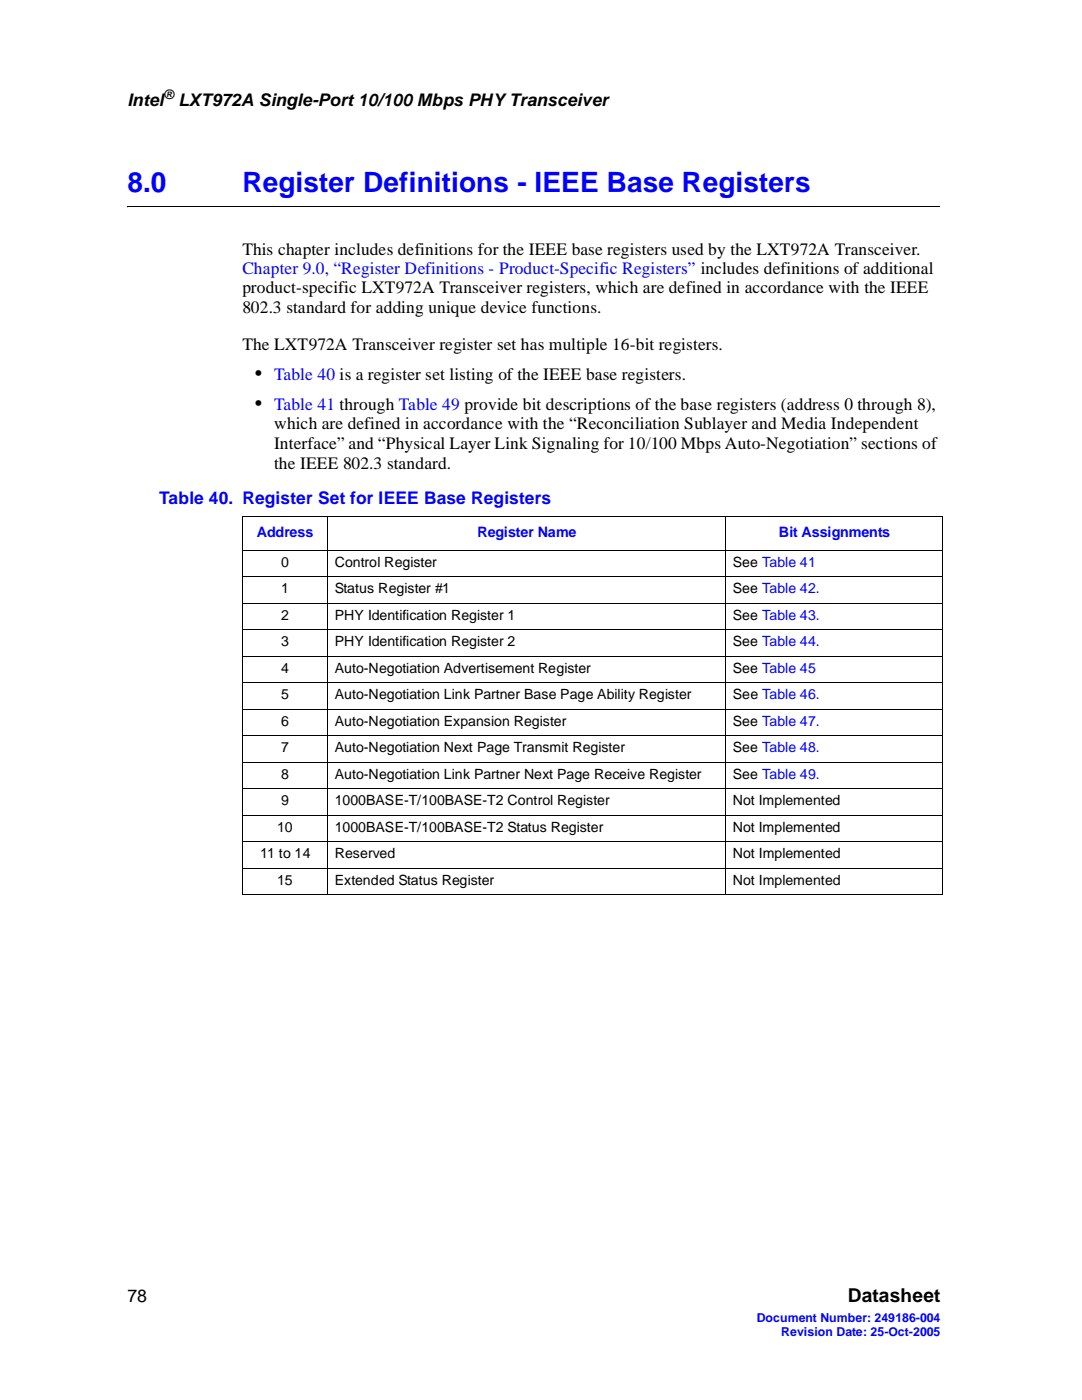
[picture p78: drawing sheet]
<svg xmlns="http://www.w3.org/2000/svg" width="216mm" height="279mm" viewBox="0 0 216 279" stroke-linecap="round" stroke-linejoin="round" font-family="sans-serif">
<defs><g id="words">
<g font-size="5.6" fill="#00f">
<text x="25.4" y="38.4">8.0</text>
<text x="48.4" y="38.4">Register Definitions - IEEE Base Registers</text>
</g>
<g font-size="4.2">
<text x="50.8" y="75.8">•</text>
<text x="50.8" y="81.8">•</text>
</g>
<text font-size="3.8" x="169.2" y="259.9">Datasheet</text>
<g font-size="3.5">
<text x="25.4" y="21.1">Intel</text>
<text x="35.6" y="21.1">LXT972A Single-Port 10/100 Mbps PHY Transceiver</text>
<text x="48.4" y="50.8">This chapter includes definitions for the IEEE base registers used by the LXT972A Transceiver.</text>
<text x="48.4" y="58.5">product-specific LXT972A Transceiver registers, which are defined in accordance with the IEEE</text>
<text x="48.4" y="62.4">802.3 standard for adding unique device functions.</text>
<text x="48.4" y="69.9">The LXT972A Transceiver register set has multiple 16-bit registers.</text>
<text x="54.7" y="85.7">which are defined in accordance with the “Reconciliation Sublayer and Media Independent</text>
<text x="54.7" y="89.6">Interface” and “Physical Layer Link Signaling for 10/100 Mbps Auto-Negotiation” sections of</text>
<text x="54.7" y="93.5">the IEEE 802.3 standard.</text>
<text x="25.4" y="259.9">78</text>
</g>
<g font-size="3.5" fill="#00f">
<text x="48.4" y="54.6">Chapter 9.0, “Register Definitions - Product-Specific Registers” includes definitions of additional</text>
<text x="54.7" y="75.8">Table 40 is a register set listing of the IEEE base registers.</text>
<text x="54.7" y="81.8">Table 41 through Table 49 provide bit descriptions of the base registers (address 0 through 8),</text>
<text x="31.8" y="100.5">Table 40. Register Set for IEEE Base Registers</text>
</g>
<g font-size="2.9" fill="#00f">
<text x="51.3" y="107.1">Address</text>
<text x="95.3" y="107.1">Register Name</text>
<text x="155.4" y="107.1">Bit Assignments</text>
</g>
<g font-size="2.8">
<text x="56.1" y="113.1">0</text>
<text x="66.8" y="113.1">Control Register</text>
<text x="146.2" y="113.1">See Table 41</text>
<text x="56.1" y="118.4">1</text>
<text x="66.8" y="118.4">Status Register #1</text>
<text x="146.3" y="118.4">See Table 42.</text>
<text x="56.1" y="123.7">2</text>
<text x="66.8" y="123.7">PHY Identification Register 1</text>
<text x="146.2" y="123.7">See Table 43.</text>
<text x="56.1" y="129">3</text>
<text x="66.8" y="129">PHY Identification Register 2</text>
<text x="146.2" y="129">See Table 44.</text>
<text x="56.1" y="134.3">4</text>
<text x="66.8" y="134.3">Auto-Negotiation Advertisement Register</text>
<text x="146.2" y="134.3">See Table 45</text>
<text x="56.1" y="139.6">5</text>
<text x="66.8" y="139.6">Auto-Negotiation Link Partner Base Page Ability Register</text>
<text x="146.2" y="139.6">See Table 46.</text>
<text x="56.1" y="144.9">6</text>
<text x="66.8" y="144.9">Auto-Negotiation Expansion Register</text>
<text x="146.2" y="144.9">See Table 47.</text>
<text x="56.1" y="150.1">7</text>
<text x="56.1" y="155.5">8</text>
<text x="66.8" y="150.1">Auto-Negotiation Next Page Transmit Register</text>
<text x="66.8" y="155.5">Auto-Negotiation Link Partner Next Page Receive Register</text>
<text x="146.2" y="155.5">See Table 49.</text>
<text x="146.2" y="150.1">See Table 48.</text>
<text x="56.1" y="160.7">9</text>
<text x="66.8" y="160.7">1000BASE-T/100BASE-T2 Control Register</text>
<text x="146.2" y="160.7">Not Implemented</text>
<text x="55.3" y="166.1">10</text>
<text x="66.8" y="166.1">1000BASE-T/100BASE-T2 Status Register</text>
<text x="146.2" y="166.1">Not Implemented</text>
<text x="51.9" y="171.3">11 to 14</text>
<text x="66.8" y="171.3">Reserved</text>
<text x="146.3" y="171.3">Not Implemented</text>
<text x="55.3" y="176.6">15</text>
<text x="66.8" y="176.6">Extended Status Register</text>
<text x="146.3" y="176.6">Not Implemented</text>
</g>
<text font-size="2.6" x="32.7" y="19.7">®</text>
<g font-size="2.5" fill="#00f">
<text x="151" y="263.8">Document Number: 249186-004</text>
<text x="155.9" y="266.6">Revision Date: 25-Oct-2005</text>
</g>
</g></defs>
<path d="M25.4 41.2v.1z" fill="#000"/>
<g fill="none" stroke="#000" stroke-width=".2">
<path d="M25.4 41.3h162.1M48.3 103.2h139.9M48.3 109.8h139.9M48.3 115.1h139.9M48.4 103.2v75.3M65.4 103.1v75.6M144.8 103.1v75.6M188.1 103.2v75.3M48.3 120.4h139.9M48.3 125.7h139.9M48.3 131h139.9M48.3 136.3h139.9"/>
<path d="M48.3 141.6h139.9M48.3 146.8h139.9M48.3 152.2h139.9M48.3 157.4h139.9M48.3 162.8h139.9M48.3 168h139.9M48.3 173.3h139.9M48.3 178.6h139.9"/>
</g>
<use href="#words"/>
</svg>
